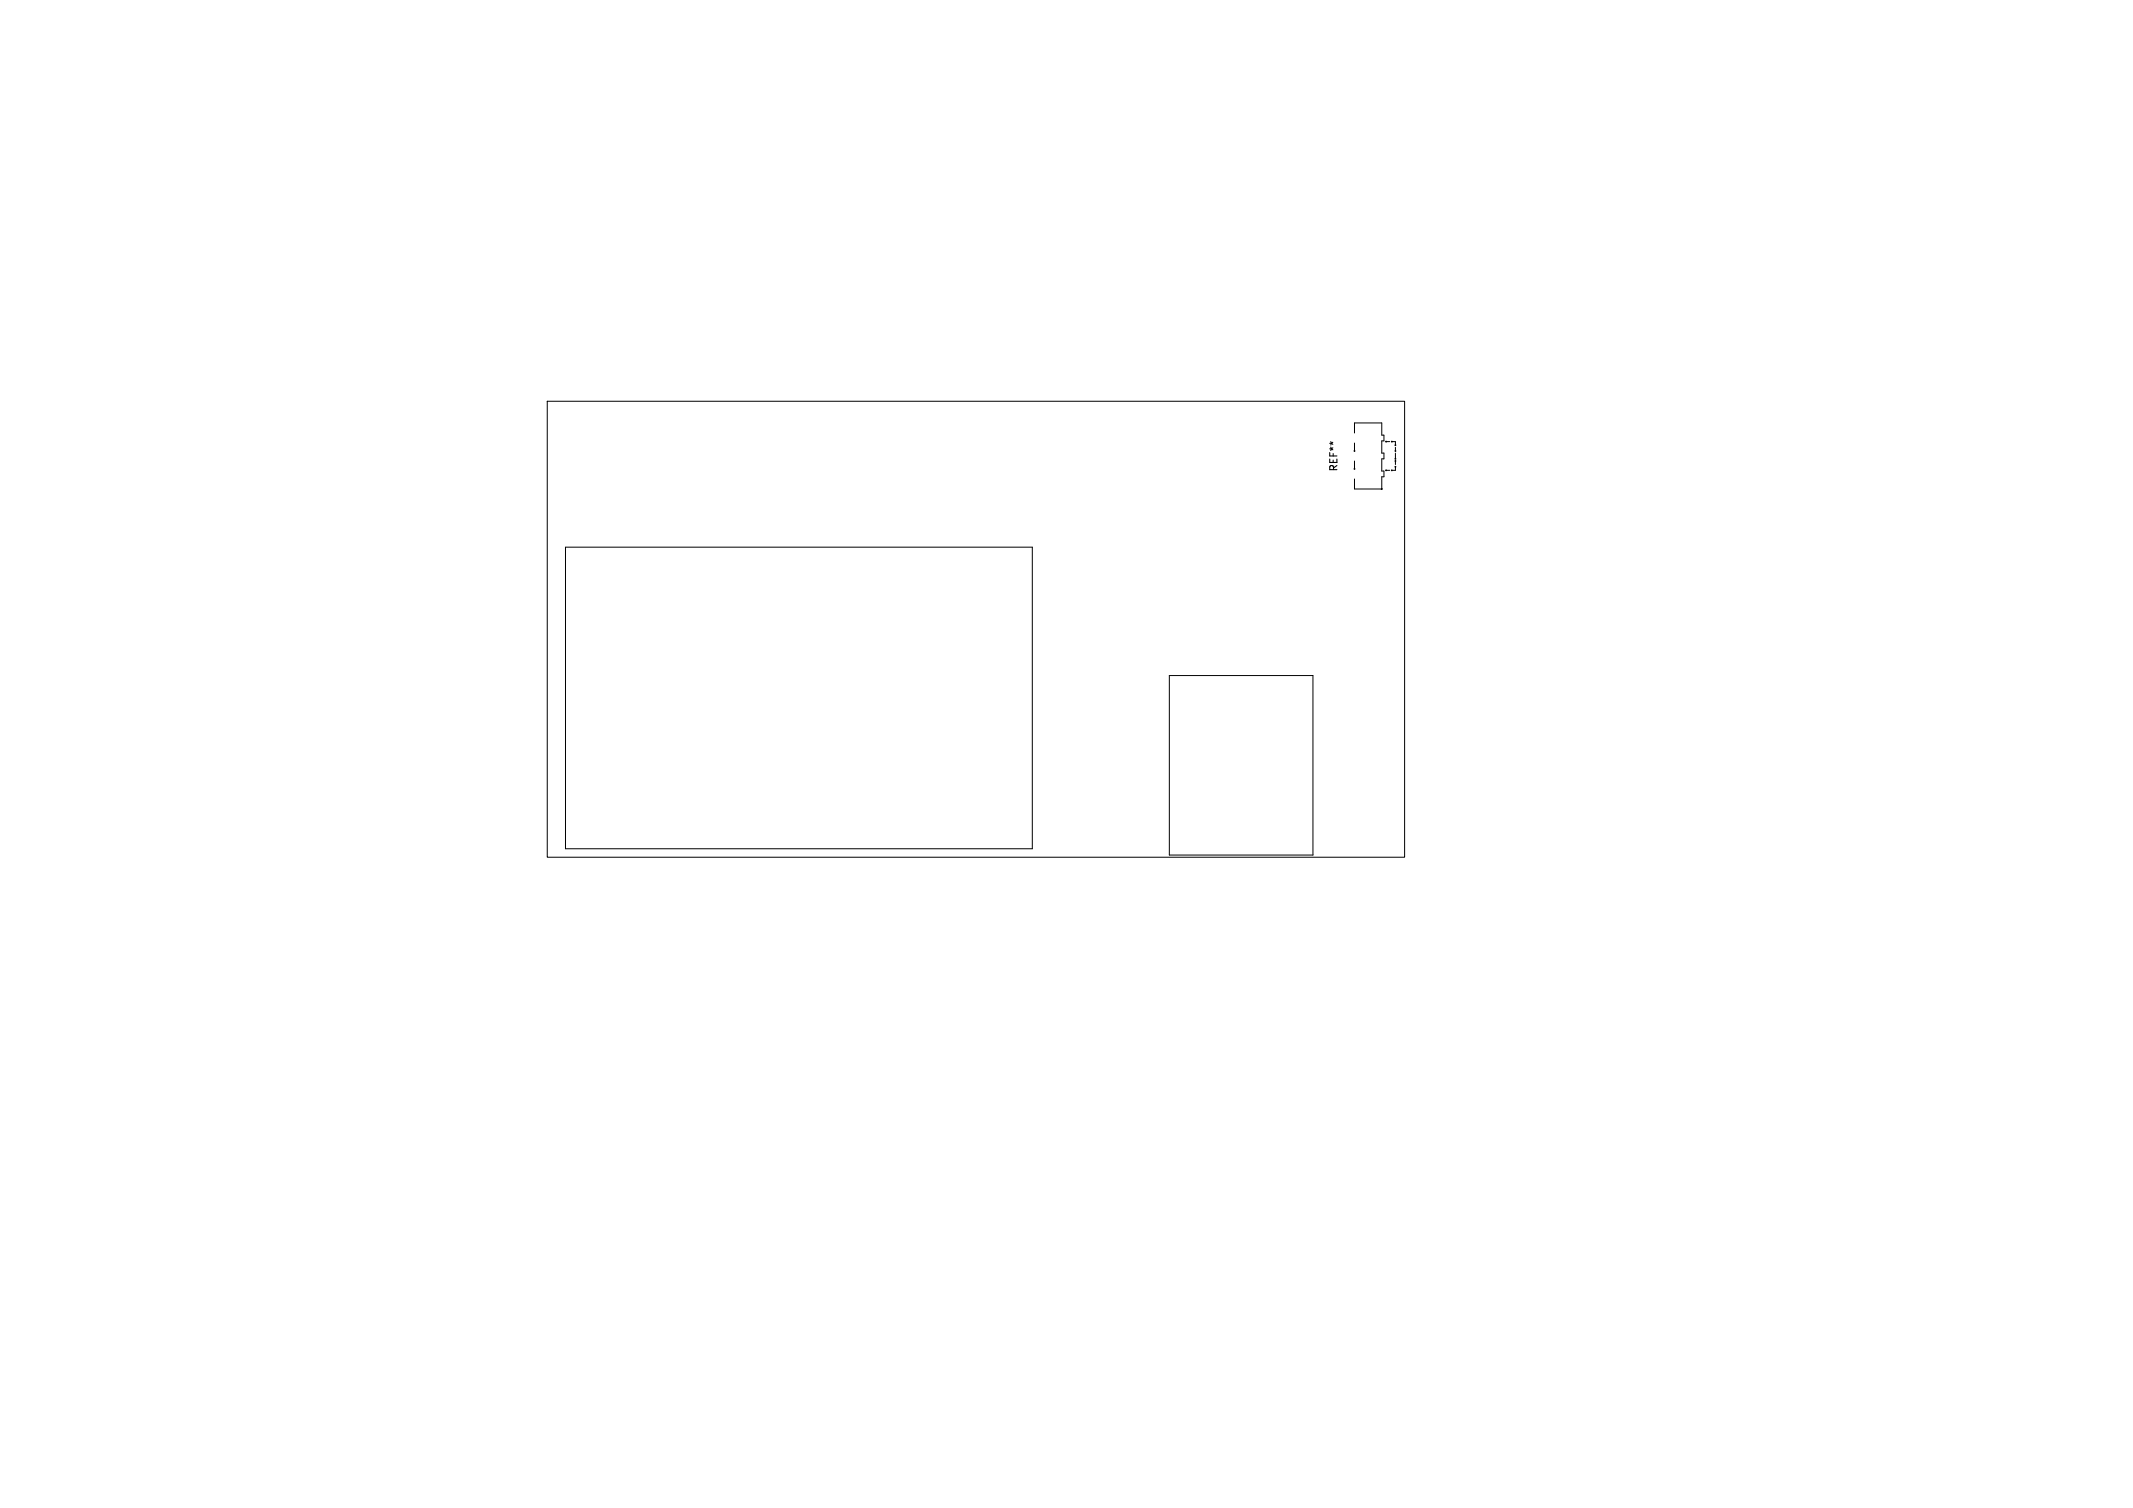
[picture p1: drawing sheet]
<svg xmlns="http://www.w3.org/2000/svg" width="297mm" height="210mm" viewBox="0 0 297 210" stroke-linecap="round" stroke-linejoin="round" font-family="sans-serif">
<defs><g id="words">
<text font-size="1.4" x="186.4" y="65.8" transform="rotate(-90 186.4 65.8)">REF**</text>
</g></defs>
<g fill="none" stroke="#000" stroke-width=".14">
<path d="M76.2 55.9h119.4v63.5h-119.4zM78.7 76.2h65v42h-65zM188.6 60.3v-1.4h3.8v1.7h.3v.8h-.3v1.7h.3v.8h-.3v1.7h.3v.8h-.3v1.7h-3.8v-1.4M188.6 61.7v1.1M188.6 64.2v1.1M193 65.5h.5M193 61.5h.5M193.8 61.5h.5v.5M194.3 65v.5h-.5M194.3 62.3v.5M194.3 63.1v.8M194.3 64.2v.5"/>
<path d="M162.8 94.1h20v25h-20z"/>
</g>
<g fill="#000" stroke="#000" stroke-width=".14">
<circle cx="188.6" cy="62.8" r=".06"/>
<circle cx="188.6" cy="65.3" r=".06"/>
<circle cx="192.4" cy="68.1" r=".06"/>
<circle cx="193" cy="65.5" r=".06"/>
<circle cx="193" cy="61.5" r=".06"/>
<circle cx="193.8" cy="65.5" r=".06"/>
<circle cx="193.8" cy="61.5" r=".06"/>
<circle cx="194.3" cy="62.8" r=".06"/>
<circle cx="194.3" cy="64.2" r=".06"/>
<circle cx="194.3" cy="63.9" r=".06"/>
<circle cx="194.3" cy="62" r=".06"/>
<circle cx="194.3" cy="65" r=".06"/>
</g>
<use href="#words"/>
</svg>
